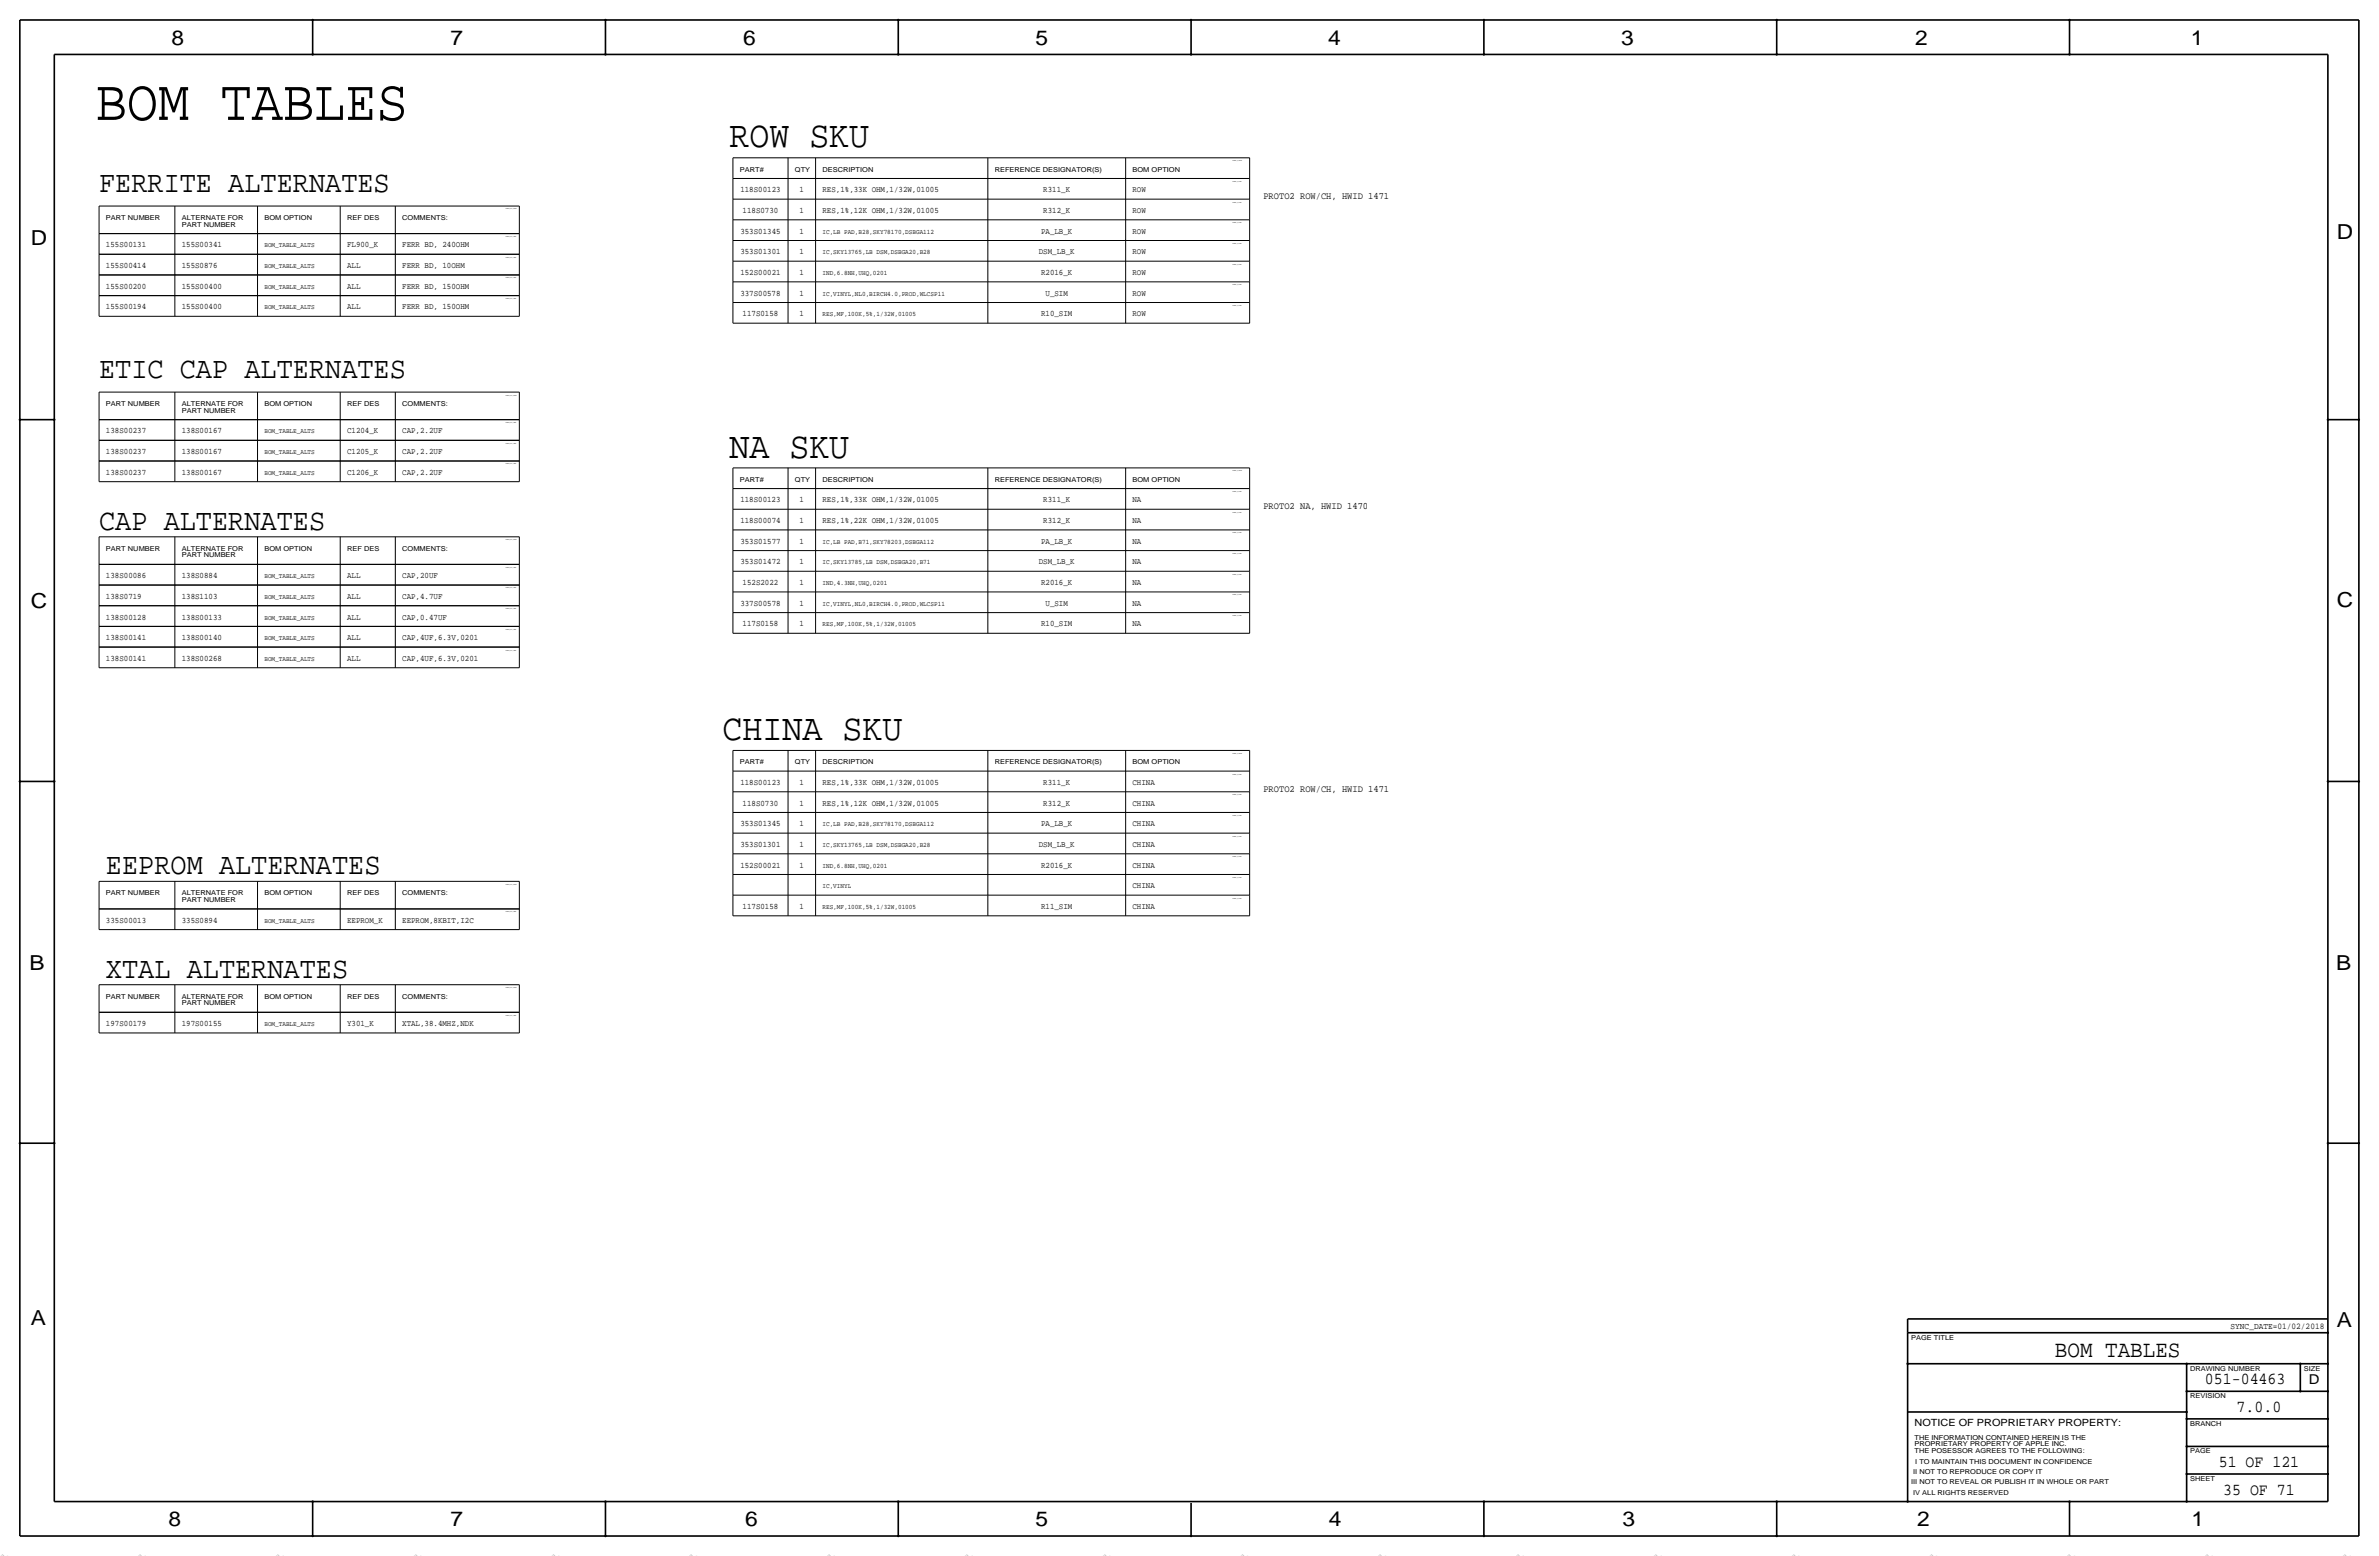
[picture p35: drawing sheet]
<svg xmlns="http://www.w3.org/2000/svg" width="877mm" height="574mm" viewBox="0 0 877 574" stroke-linecap="round" stroke-linejoin="round" font-family="sans-serif">
<defs><g id="words">
<text font-size="21.5" x="35.3" y="44.2">BOM TABLES</text>
<g font-size="13.8">
<text x="268.9" y="54.4">ROW SKU</text>
<text x="268.9" y="168.7">NA SKU</text>
<text x="266.4" y="272.8">CHINA SKU</text>
</g>
<g font-size="11.1">
<text x="36.5" y="70.9">FERRITE ALTERNATES</text>
<text x="36.5" y="139.4">ETIC CAP ALTERNATES</text>
<text x="36.5" y="195.3">CAP ALTERNATES</text>
<text x="39.1" y="322.3">EEPROM ALTERNATES</text>
<text x="39.1" y="360.4">XTAL ALTERNATES</text>
</g>
<text font-size="8.6" x="757.6" y="500.1">BOM TABLES</text>
<g font-size="7.6">
<text x="63.2" y="16.5">8</text>
<text x="166.1" y="16.5">7</text>
<text x="274" y="16.5">6</text>
<text x="381.7" y="16.5">5</text>
<text x="489.7" y="16.5">4</text>
<text x="597.6" y="16.5">3</text>
<text x="706.1" y="16.5">2</text>
<text x="807.7" y="16.5">1</text>
<text x="861.5" y="88.1">D</text>
<text x="11.4" y="90.4">D</text>
<text x="11.4" y="224.3">C</text>
<text x="861.5" y="223.8">C</text>
<text x="10.9" y="357.6">B</text>
<text x="861.3" y="357.4">B</text>
<text x="11.4" y="488.4">A</text>
<text x="861.5" y="489.2">A</text>
<text x="62.2" y="562.6">8</text>
<text x="166.1" y="562.6">7</text>
<text x="274.8" y="562.6">6</text>
<text x="381.7" y="562.6">5</text>
<text x="489.9" y="562.6">4</text>
<text x="598.1" y="562.6">3</text>
<text x="706.8" y="562.6">2</text>
<text x="807.9" y="562.6">1</text>
</g>
<g font-size="6.2">
<text x="812.9" y="510.3">051-04463</text>
<text x="824.6" y="520.4">7.0.0</text>
<text x="818" y="540.8">51 OF 121</text>
<text x="819.6" y="550.9">35 OF 71</text>
</g>
<text font-size="5" x="851.2" y="510.3">D</text>
<text font-size="3.7" x="705.8" y="525.5">NOTICE OF PROPRIETARY PROPERTY:</text>
<g font-size="3.6">
<text x="465.8" y="73.4">PROTO2 ROW/CH, HWID 1471</text>
<text x="465.8" y="187.7">PROTO2 NA, HWID 1470</text>
<text x="465.8" y="291.8">PROTO2 ROW/CH, HWID 1471</text>
</g>
<text font-size="3.2" x="822.3" y="490">SYNC_DATE=01/02/2018</text>
<g font-size="3.1">
<text x="272.9" y="70.9">118S00123</text>
<text x="294.8" y="70.9">1</text>
<text x="303.2" y="70.9">RES,1%,33K OHM,1/32W,01005</text>
<text x="384.6" y="70.9">R311_K</text>
<text x="417.5" y="70.9">ROW</text>
<text x="273.8" y="78.5">118S0730</text>
<text x="294.8" y="78.5">1</text>
<text x="303.2" y="78.5">RES,1%,12K OHM,1/32W,01005</text>
<text x="384.6" y="78.5">R312_K</text>
<text x="417.5" y="78.5">ROW</text>
<text x="272.9" y="86.1">353S01345</text>
<text x="294.8" y="86.1">1</text>
<text x="383.8" y="86.1">PA_LB_K</text>
<text x="417.5" y="86.1">ROW</text>
<text x="39.1" y="91.2">155S00131</text>
<text x="67" y="91.2">155S00341</text>
<text x="128" y="91.2">FL900_K</text>
<text x="148.3" y="91.2">FERR BD, 240OHM</text>
<text x="272.9" y="93.7">353S01301</text>
<text x="294.8" y="93.7">1</text>
<text x="383" y="93.7">DSM_LB_K</text>
<text x="417.5" y="93.7">ROW</text>
<text x="39.1" y="98.8">155S00414</text>
<text x="67" y="98.8">155S0876</text>
<text x="128" y="98.8">ALL</text>
<text x="148.3" y="98.8">FERR BD, 10OHM</text>
<text x="272.9" y="101.3">152S00021</text>
<text x="294.8" y="101.3">1</text>
<text x="383.8" y="101.3">R2016_K</text>
<text x="417.5" y="101.3">ROW</text>
<text x="39.1" y="106.4">155S00200</text>
<text x="67" y="106.4">155S00400</text>
<text x="128" y="106.4">ALL</text>
<text x="148.3" y="106.4">FERR BD, 150OHM</text>
<text x="272.9" y="109">337S00578</text>
<text x="294.8" y="109">1</text>
<text x="385.5" y="109">U_SIM</text>
<text x="417.5" y="109">ROW</text>
<text x="39.1" y="114">155S00194</text>
<text x="67" y="114">155S00400</text>
<text x="128" y="114">ALL</text>
<text x="148.3" y="114">FERR BD, 150OHM</text>
<text x="273.8" y="116.6">117S0158</text>
<text x="294.8" y="116.6">1</text>
<text x="383.8" y="116.6">R10_SIM</text>
<text x="417.5" y="116.6">ROW</text>
<text x="39.1" y="159.8">138S00237</text>
<text x="67" y="159.8">138S00167</text>
<text x="128" y="159.8">C1204_K</text>
<text x="148.3" y="159.8">CAP,2.2UF</text>
<text x="39.1" y="167.4">138S00237</text>
<text x="67" y="167.4">138S00167</text>
<text x="128" y="167.4">C1205_K</text>
<text x="148.3" y="167.4">CAP,2.2UF</text>
<text x="39.1" y="175">138S00237</text>
<text x="67" y="175">138S00167</text>
<text x="128" y="175">C1206_K</text>
<text x="148.3" y="175">CAP,2.2UF</text>
<text x="272.9" y="185.2">118S00123</text>
<text x="294.8" y="185.2">1</text>
<text x="303.2" y="185.2">RES,1%,33K OHM,1/32W,01005</text>
<text x="384.6" y="185.2">R311_K</text>
<text x="417.5" y="185.2">NA</text>
<text x="272.9" y="192.8">118S00074</text>
<text x="294.8" y="192.8">1</text>
<text x="303.2" y="192.8">RES,1%,22K OHM,1/32W,01005</text>
<text x="384.6" y="192.8">R312_K</text>
<text x="417.5" y="192.8">NA</text>
<text x="272.9" y="200.4">353S01577</text>
<text x="294.8" y="200.4">1</text>
<text x="383.8" y="200.4">PA_LB_K</text>
<text x="417.5" y="200.4">NA</text>
<text x="272.9" y="208">353S01472</text>
<text x="294.8" y="208">1</text>
<text x="383" y="208">DSM_LB_K</text>
<text x="417.5" y="208">NA</text>
<text x="39.1" y="213.1">138S00086</text>
<text x="67" y="213.1">138S0884</text>
<text x="128" y="213.1">ALL</text>
<text x="148.3" y="213.1">CAP,20UF</text>
<text x="273.8" y="215.6">152S2022</text>
<text x="294.8" y="215.6">1</text>
<text x="383.8" y="215.6">R2016_K</text>
<text x="417.5" y="215.6">NA</text>
<text x="39.1" y="220.7">138S0719</text>
<text x="67" y="220.7">138S1103</text>
<text x="128" y="220.7">ALL</text>
<text x="148.3" y="220.7">CAP,4.7UF</text>
<text x="272.9" y="223.3">337S00578</text>
<text x="294.8" y="223.3">1</text>
<text x="385.5" y="223.3">U_SIM</text>
<text x="417.5" y="223.3">NA</text>
<text x="39.1" y="228.3">138S00128</text>
<text x="67" y="228.3">138S00133</text>
<text x="128" y="228.3">ALL</text>
<text x="148.3" y="228.3">CAP,0.47UF</text>
<text x="273.8" y="230.9">117S0158</text>
<text x="294.8" y="230.9">1</text>
<text x="383.8" y="230.9">R10_SIM</text>
<text x="417.5" y="230.9">NA</text>
<text x="39.1" y="236">138S00141</text>
<text x="67" y="236">138S00140</text>
<text x="128" y="236">ALL</text>
<text x="148.3" y="236">CAP,4UF,6.3V,0201</text>
<text x="39.1" y="243.6">138S00141</text>
<text x="67" y="243.6">138S00268</text>
<text x="128" y="243.6">ALL</text>
<text x="148.3" y="243.6">CAP,4UF,6.3V,0201</text>
<text x="272.9" y="289.3">118S00123</text>
<text x="294.8" y="289.3">1</text>
<text x="303.2" y="289.3">RES,1%,33K OHM,1/32W,01005</text>
<text x="384.6" y="289.3">R311_K</text>
<text x="417.5" y="289.3">CHINA</text>
<text x="273.8" y="296.9">118S0730</text>
<text x="294.8" y="296.9">1</text>
<text x="303.2" y="296.9">RES,1%,12K OHM,1/32W,01005</text>
<text x="384.6" y="296.9">R312_K</text>
<text x="417.5" y="296.9">CHINA</text>
<text x="272.9" y="304.5">353S01345</text>
<text x="294.8" y="304.5">1</text>
<text x="383.8" y="304.5">PA_LB_K</text>
<text x="417.5" y="304.5">CHINA</text>
<text x="272.9" y="312.2">353S01301</text>
<text x="294.8" y="312.2">1</text>
<text x="383" y="312.2">DSM_LB_K</text>
<text x="417.5" y="312.2">CHINA</text>
<text x="272.9" y="319.8">152S00021</text>
<text x="294.8" y="319.8">1</text>
<text x="383.8" y="319.8">R2016_K</text>
<text x="417.5" y="319.8">CHINA</text>
<text x="417.5" y="327.4">CHINA</text>
<text x="273.8" y="335">117S0158</text>
<text x="294.8" y="335">1</text>
<text x="383.8" y="335">R11_SIM</text>
<text x="417.5" y="335">CHINA</text>
<text x="39.1" y="340.1">335S00013</text>
<text x="67" y="340.1">335S0894</text>
<text x="128" y="340.1">EEPROM_K</text>
<text x="148.3" y="340.1">EEPROM,8KBIT,I2C</text>
<text x="39.1" y="378.2">197S00179</text>
<text x="67" y="378.2">197S00155</text>
<text x="128" y="378.2">Y301_K</text>
<text x="148.3" y="378.2">XTAL,38.4MHZ,NDK</text>
</g>
<g font-size="2.8" fill="#b6b6b4">
<text x="0" y="573.5" transform="rotate(45 0 573.5)">=</text>
<text x="101.6" y="573.5" transform="rotate(45 101.6 573.5)">=</text>
<text x="152.4" y="573.5" transform="rotate(45 152.4 573.5)">=</text>
<text x="203.2" y="573.5" transform="rotate(45 203.2 573.5)">=</text>
<text x="355.6" y="573.5" transform="rotate(45 355.6 573.5)">=</text>
<text x="406.4" y="573.5" transform="rotate(45 406.4 573.5)">=</text>
<text x="457.2" y="573.5" transform="rotate(45 457.2 573.5)">=</text>
<text x="609.6" y="573.5" transform="rotate(45 609.6 573.5)">=</text>
<text x="660.4" y="573.5" transform="rotate(45 660.4 573.5)">=</text>
<text x="711.2" y="573.5" transform="rotate(45 711.2 573.5)">=</text>
<text x="863.6" y="573.5" transform="rotate(45 863.6 573.5)">=</text>
</g>
<g font-size="2.5">
<text x="272.7" y="63.2">PART#</text>
<text x="293.1" y="63.2">QTY</text>
<text x="303.2" y="63.2">DESCRIPTION</text>
<text x="366.7" y="63.2">REFERENCE DESIGNATOR(S)</text>
<text x="417.5" y="63.2">BOM OPTION</text>
<text x="39.1" y="81">PART NUMBER</text>
<text x="67" y="81">ALTERNATE FOR</text>
<text x="67" y="83.6">PART NUMBER</text>
<text x="97.5" y="81">BOM OPTION</text>
<text x="128" y="81">REF DES</text>
<text x="148.3" y="81">COMMENTS:</text>
<text x="303.2" y="86.1">IC,LB PAD,B28,SKY78170,DSBGA112</text>
<text x="97.5" y="91.2">BOM_TABLE_ALTS</text>
<text x="303.2" y="93.7">IC,SKY13765,LB DSM,DSBGA20,B28</text>
<text x="97.5" y="98.8">BOM_TABLE_ALTS</text>
<text x="303.2" y="101.3">IND,6.8NH,UHQ,0201</text>
<text x="97.5" y="106.4">BOM_TABLE_ALTS</text>
<text x="303.2" y="109">IC,VINYL,NL0,BIRCH4.0,PROD,WLCSP11</text>
<text x="97.5" y="114">BOM_TABLE_ALTS</text>
<text x="303.2" y="116.6">RES,MF,100K,5%,1/32W,01005</text>
<text x="39.1" y="149.6">PART NUMBER</text>
<text x="67" y="149.6">ALTERNATE FOR</text>
<text x="97.5" y="149.6">BOM OPTION</text>
<text x="128" y="149.6">REF DES</text>
<text x="148.3" y="149.6">COMMENTS:</text>
<text x="67" y="152.1">PART NUMBER</text>
<text x="97.5" y="159.8">BOM_TABLE_ALTS</text>
<text x="97.5" y="167.4">BOM_TABLE_ALTS</text>
<text x="97.5" y="175">BOM_TABLE_ALTS</text>
<text x="272.7" y="177.5">PART#</text>
<text x="293.1" y="177.5">QTY</text>
<text x="303.2" y="177.5">DESCRIPTION</text>
<text x="366.7" y="177.5">REFERENCE DESIGNATOR(S)</text>
<text x="417.5" y="177.5">BOM OPTION</text>
<text x="39.1" y="202.9">PART NUMBER</text>
<text x="67" y="202.9">ALTERNATE FOR</text>
<text x="97.5" y="202.9">BOM OPTION</text>
<text x="128" y="202.9">REF DES</text>
<text x="148.3" y="202.9">COMMENTS:</text>
<text x="303.2" y="200.4">IC,LB PAD,B71,SKY78203,DSBGA112</text>
<text x="67" y="205.5">PART NUMBER</text>
<text x="303.2" y="208">IC,SKY13785,LB DSM,DSBGA20,B71</text>
<text x="97.5" y="213.1">BOM_TABLE_ALTS</text>
<text x="303.2" y="215.6">IND,4.3NH,UHQ,0201</text>
<text x="97.5" y="220.7">BOM_TABLE_ALTS</text>
<text x="303.2" y="223.3">IC,VINYL,NL0,BIRCH4.0,PROD,WLCSP11</text>
<text x="97.5" y="228.3">BOM_TABLE_ALTS</text>
<text x="303.2" y="230.9">RES,MF,100K,5%,1/32W,01005</text>
<text x="97.5" y="236">BOM_TABLE_ALTS</text>
<text x="97.5" y="243.6">BOM_TABLE_ALTS</text>
<text x="272.7" y="281.7">PART#</text>
<text x="293.1" y="281.7">QTY</text>
<text x="303.2" y="281.7">DESCRIPTION</text>
<text x="366.7" y="281.7">REFERENCE DESIGNATOR(S)</text>
<text x="417.5" y="281.7">BOM OPTION</text>
<text x="303.2" y="304.5">IC,LB PAD,B28,SKY78170,DSBGA112</text>
<text x="303.2" y="312.2">IC,SKY13765,LB DSM,DSBGA20,B28</text>
<text x="303.2" y="319.8">IND,6.8NH,UHQ,0201</text>
<text x="39.1" y="329.9">PART NUMBER</text>
<text x="67" y="329.9">ALTERNATE FOR</text>
<text x="97.5" y="329.9">BOM OPTION</text>
<text x="128" y="329.9">REF DES</text>
<text x="148.3" y="329.9">COMMENTS:</text>
<text x="303.2" y="327.4">IC,VINYL</text>
<text x="67" y="332.5">PART NUMBER</text>
<text x="303.2" y="335">RES,MF,100K,5%,1/32W,01005</text>
<text x="97.5" y="340.1">BOM_TABLE_ALTS</text>
<text x="39.1" y="368">PART NUMBER</text>
<text x="67" y="368">ALTERNATE FOR</text>
<text x="67" y="370.6">PART NUMBER</text>
<text x="97.5" y="368">BOM OPTION</text>
<text x="128" y="368">REF DES</text>
<text x="148.3" y="368">COMMENTS:</text>
<text x="97.5" y="378.2">BOM_TABLE_ALTS</text>
<text x="704.5" y="493.8">PAGE TITLE</text>
<text x="807.4" y="505.2">DRAWING NUMBER</text>
<text x="849.3" y="505.2">SIZE</text>
<text x="807.4" y="515.4">REVISION</text>
<text x="807.4" y="525.5">BRANCH</text>
<text x="705.8" y="533.1">PROPRIETARY PROPERTY OF APPLE INC.</text>
<text x="705.8" y="530.6">THE INFORMATION CONTAINED HEREIN IS THE</text>
<text x="705.8" y="535.7">THE POSESSOR AGREES TO THE FOLLOWING:</text>
<text x="706.1" y="539.5">I TO MAINTAIN THIS DOCUMENT IN CONFIDENCE</text>
<text x="807.4" y="535.7">PAGE</text>
<text x="705.3" y="543.3">II NOT TO REPRODUCE OR COPY IT</text>
<text x="807.4" y="545.8">SHEET</text>
<text x="704.5" y="547.1">III NOT TO REVEAL OR PUBLISH IT IN WHOLE OR PART</text>
<text x="705.3" y="550.9">IV ALL RIGHTS RESERVED</text>
</g>
<g font-size=".4">
<text x="454.4" y="59.4">TABLE_5_HEAD</text>
<text x="454.4" y="67.1">TABLE_5_ITEM</text>
<text x="186.4" y="77.2">TABLE_ALT_HEAD</text>
<text x="454.4" y="74.7">TABLE_5_ITEM</text>
<text x="454.4" y="82.3">TABLE_5_ITEM</text>
<text x="186.4" y="87.4">TABLE_ALT_ITEM</text>
<text x="454.4" y="89.9">TABLE_5_ITEM</text>
<text x="186.4" y="95">TABLE_ALT_ITEM</text>
<text x="454.4" y="97.5">TABLE_5_ITEM</text>
<text x="186.4" y="102.6">TABLE_ALT_ITEM</text>
<text x="454.4" y="105.2">TABLE_5_ITEM</text>
<text x="186.4" y="110.2">TABLE_ALT_ITEM</text>
<text x="454.4" y="112.8">TABLE_5_ITEM</text>
<text x="186.4" y="145.8">TABLE_ALT_HEAD</text>
<text x="186.4" y="156">TABLE_ALT_ITEM</text>
<text x="186.4" y="163.6">TABLE_ALT_ITEM</text>
<text x="186.4" y="171.2">TABLE_ALT_ITEM</text>
<text x="454.4" y="173.7">TABLE_5_HEAD</text>
<text x="454.4" y="181.4">TABLE_5_ITEM</text>
<text x="454.4" y="189">TABLE_5_ITEM</text>
<text x="454.4" y="196.6">TABLE_5_ITEM</text>
<text x="186.4" y="199.1">TABLE_ALT_HEAD</text>
<text x="186.4" y="209.3">TABLE_ALT_ITEM</text>
<text x="454.4" y="204.2">TABLE_5_ITEM</text>
<text x="454.4" y="211.8">TABLE_5_ITEM</text>
<text x="186.4" y="216.9">TABLE_ALT_ITEM</text>
<text x="454.4" y="219.5">TABLE_5_ITEM</text>
<text x="186.4" y="224.5">TABLE_ALT_ITEM</text>
<text x="454.4" y="227.1">TABLE_5_ITEM</text>
<text x="186.4" y="232.2">TABLE_ALT_ITEM</text>
<text x="186.4" y="239.8">TABLE_ALT_ITEM</text>
<text x="454.4" y="277.9">TABLE_5_HEAD</text>
<text x="454.4" y="285.5">TABLE_5_ITEM</text>
<text x="454.4" y="293.1">TABLE_5_ITEM</text>
<text x="454.4" y="300.7">TABLE_5_ITEM</text>
<text x="454.4" y="308.4">TABLE_5_ITEM</text>
<text x="454.4" y="316">TABLE_5_ITEM</text>
<text x="454.4" y="323.6">TABLE_5_ITEM</text>
<text x="186.4" y="326.1">TABLE_ALT_HEAD</text>
<text x="454.4" y="331.2">TABLE_5_ITEM</text>
<text x="186.4" y="336.3">TABLE_ALT_ITEM</text>
<text x="186.4" y="364.2">TABLE_ALT_HEAD</text>
<text x="186.4" y="374.4">TABLE_ALT_ITEM</text>
</g>
</g></defs>
<g fill="none" stroke="#000" stroke-width=".6" stroke-linecap="butt">
<path d="M7.3 7.4v558.8zM7.3 7.4h862.3zM115.3 7.4v12.7zM223.2 7.4v12.7zM331.2 7.4v12.7zM439.1 7.4v12.7zM547.1 7.4v12.7zM655 7.4v12.7zM763 7.4v12.7zM869.6 7.4v558.8zM20 20.1v533.4zM20 20.1h838.2z"/>
<path d="M858.2 20.1v533.4zM7.3 154.7h12.7zM858.2 154.7h11.4zM7.3 288h12.7zM858.2 288h11.4zM7.3 421.4h12.7zM858.2 421.4h11.4zM703.3 486.2v5zM703.3 486.2h154.9zM703.3 491.2h154.9zM703.3 491.2v62.3zM703.3 502.7h154.9z"/>
<path d="M806.1 502.7v50.8zM806.1 512.8h52.1zM848.1 502.7v10.1zM703.3 520.4h102.8zM806.1 533.1h52.1zM806.1 523h52.1zM20 553.5h838.2zM115.3 553.5v12.7zM223.2 553.5v12.7zM331.2 553.5v12.7zM439.1 554v12.2zM547.1 553.5v12.7z"/>
<path d="M655 553.5v12.7zM763 553.5v12.7zM806.1 543.3h52.1zM7.3 566.2h862.3z"/>
</g>
<g fill="none" stroke="#000" stroke-width=".37">
<path d="M270.2 58.2v7.6zM270.2 58.2h190.5zM290.5 58.2v7.6zM300.7 58.2v7.6zM364.2 58.2v7.6zM415 58.2v7.6zM460.7 58.2v7.6zM36.5 75.9v10.2zM36.5 75.9h155zM64.5 75.9v10.2zM94.9 75.9v10.2zM125.4 75.9v10.2z"/>
<path d="M145.7 75.9v10.2zM191.5 75.9v10.2zM270.2 65.8h190.5zM270.2 65.8v7.6zM270.2 73.4h190.5zM270.2 73.4v7.6zM290.5 65.8v7.6zM290.5 73.4v7.6zM300.7 65.8v7.6zM300.7 73.4v7.6zM364.2 65.8v7.6zM364.2 73.4v7.6z"/>
<path d="M415 65.8v7.6zM415 73.4v7.6zM460.7 65.8v7.6zM460.7 73.4v7.6zM36.5 86.1h155zM36.5 86.1v7.6zM36.5 93.7h155zM36.5 93.7v7.6zM64.5 86.1v7.6zM64.5 93.7v7.6zM94.9 86.1v7.6zM94.9 93.7v7.6z"/>
<path d="M125.4 86.1v7.6zM125.4 93.7v7.6zM145.7 86.1v7.6zM145.7 93.7v7.6zM191.5 86.1v7.6zM191.5 93.7v7.6zM270.2 81h190.5zM270.2 81v7.6zM270.2 88.6h190.5zM270.2 88.6v7.7zM270.2 96.3h190.5zM270.2 96.3v7.6z"/>
<path d="M290.5 81v7.6zM290.5 88.6v7.7zM290.5 96.3v7.6zM300.7 81v7.6zM300.7 88.6v7.7zM300.7 96.3v7.6zM364.2 81v7.6zM364.2 88.6v7.7zM364.2 96.3v7.6zM415 81v7.6zM415 88.6v7.7zM415 96.3v7.6z"/>
<path d="M460.7 81v7.6zM460.7 88.6v7.7zM460.7 96.3v7.6zM36.5 109v7.6zM36.5 109h155zM36.5 116.6h155zM36.5 101.3v7.7zM36.5 101.3h155zM64.5 109v7.6zM64.5 101.3v7.7zM94.9 109v7.6zM94.9 101.3v7.7z"/>
<path d="M125.4 109v7.6zM125.4 101.3v7.7zM145.7 109v7.6zM145.7 101.3v7.7zM191.5 109v7.6zM191.5 101.3v7.7zM270.2 103.9h190.5zM270.2 103.9v7.6zM270.2 111.5h190.5zM270.2 111.5v7.6zM270.2 119.1h190.5zM290.5 103.9v7.6z"/>
<path d="M290.5 111.5v7.6zM300.7 103.9v7.6zM300.7 111.5v7.6zM364.2 103.9v7.6zM364.2 111.5v7.6zM415 103.9v7.6zM415 111.5v7.6zM460.7 103.9v7.6zM460.7 111.5v7.6zM36.5 144.5v10.2zM36.5 144.5h155zM36.5 154.7h155z"/>
<path d="M36.5 154.7v7.6zM64.5 144.5v10.2zM64.5 154.7v7.6zM94.9 144.5v10.2zM94.9 154.7v7.6zM125.4 144.5v10.2zM125.4 154.7v7.6zM145.7 144.5v10.2zM145.7 154.7v7.6zM191.5 144.5v10.2zM191.5 154.7v7.6zM36.5 169.9v7.6z"/>
<path d="M36.5 169.9h155zM36.5 177.5h155zM36.5 162.3v7.6zM36.5 162.3h155zM64.5 169.9v7.6zM64.5 162.3v7.6zM94.9 169.9v7.6zM94.9 162.3v7.6zM125.4 169.9v7.6zM125.4 162.3v7.6zM145.7 169.9v7.6zM145.7 162.3v7.6z"/>
<path d="M191.5 169.9v7.6zM191.5 162.3v7.6zM270.2 172.5v7.6zM270.2 172.5h190.5zM290.5 172.5v7.6zM300.7 172.5v7.6zM364.2 172.5v7.6zM415 172.5v7.6zM460.7 172.5v7.6zM36.5 197.9v10.1zM36.5 197.9h155zM64.5 197.9v10.1z"/>
<path d="M94.9 197.9v10.1zM125.4 197.9v10.1zM145.7 197.9v10.1zM191.5 197.9v10.1zM270.2 180.1h190.5zM270.2 180.1v7.6zM270.2 187.7h190.5zM270.2 187.7v7.6zM270.2 195.3h190.5zM270.2 195.3v7.6zM290.5 180.1v7.6zM290.5 187.7v7.6z"/>
<path d="M290.5 195.3v7.6zM300.7 180.1v7.6zM300.7 187.7v7.6zM300.7 195.3v7.6zM364.2 180.1v7.6zM364.2 187.7v7.6zM364.2 195.3v7.6zM415 180.1v7.6zM415 187.7v7.6zM415 195.3v7.6zM460.7 180.1v7.6zM460.7 187.7v7.6z"/>
<path d="M460.7 195.3v7.6zM36.5 215.6v7.7zM36.5 215.6h155zM36.5 208h155zM36.5 208v7.6zM64.5 215.6v7.7zM64.5 208v7.6zM94.9 215.6v7.7zM94.9 208v7.6zM125.4 215.6v7.7zM125.4 208v7.6zM145.7 215.6v7.7z"/>
<path d="M145.7 208v7.6zM191.5 215.6v7.7zM191.5 208v7.6zM270.2 202.9h190.5zM270.2 202.9v7.7zM270.2 210.6h190.5zM270.2 210.6v7.6zM270.2 218.2h190.5zM270.2 218.2v7.6zM290.5 202.9v7.7zM290.5 210.6v7.6zM290.5 218.2v7.6z"/>
<path d="M300.7 202.9v7.7zM300.7 210.6v7.6zM300.7 218.2v7.6zM364.2 202.9v7.7zM364.2 210.6v7.6zM364.2 218.2v7.6zM415 202.9v7.7zM415 210.6v7.6zM415 218.2v7.6zM460.7 202.9v7.7zM460.7 210.6v7.6zM460.7 218.2v7.6z"/>
<path d="M36.5 238.5v7.6zM36.5 238.5h155zM36.5 230.9v7.6zM36.5 230.9h155zM36.5 223.3v7.6zM36.5 223.3h155zM64.5 238.5v7.6zM64.5 230.9v7.6zM64.5 223.3v7.6zM94.9 238.5v7.6zM94.9 230.9v7.6zM94.9 223.3v7.6z"/>
<path d="M125.4 238.5v7.6zM125.4 230.9v7.6zM125.4 223.3v7.6zM145.7 238.5v7.6zM145.7 230.9v7.6zM145.7 223.3v7.6zM191.5 238.5v7.6zM191.5 230.9v7.6zM191.5 223.3v7.6zM270.2 225.8v7.6zM270.2 233.4h190.5zM270.2 225.8h190.5z"/>
<path d="M290.5 225.8v7.6zM300.7 225.8v7.6zM364.2 225.8v7.6zM415 225.8v7.6zM460.7 225.8v7.6zM36.5 246.1h155zM270.2 276.6v7.6zM270.2 276.6h190.5zM290.5 276.6v7.6zM300.7 276.6v7.6zM364.2 276.6v7.6zM415 276.6v7.6z"/>
<path d="M460.7 276.6v7.6zM270.2 291.8v7.7zM270.2 299.5h190.5zM270.2 284.2h190.5zM270.2 284.2v7.6zM270.2 291.8h190.5zM270.2 299.5v7.6zM290.5 291.8v7.7zM290.5 284.2v7.6zM290.5 299.5v7.6zM300.7 291.8v7.7zM300.7 284.2v7.6z"/>
<path d="M300.7 299.5v7.6zM364.2 291.8v7.7zM364.2 284.2v7.6zM364.2 299.5v7.6zM415 291.8v7.7zM415 284.2v7.6zM415 299.5v7.6zM460.7 291.8v7.7zM460.7 284.2v7.6zM460.7 299.5v7.6zM270.2 314.7v7.6zM270.2 307.1v7.6z"/>
<path d="M270.2 314.7h190.5zM270.2 307.1h190.5zM290.5 314.7v7.6zM290.5 307.1v7.6zM300.7 314.7v7.6zM300.7 307.1v7.6zM364.2 314.7v7.6zM364.2 307.1v7.6zM415 314.7v7.6zM415 307.1v7.6zM460.7 314.7v7.6zM460.7 307.1v7.6z"/>
<path d="M36.5 324.9v10.1zM36.5 324.9h155zM36.5 335h155zM36.5 335v7.6zM64.5 324.9v10.1zM64.5 335v7.6zM94.9 324.9v10.1zM94.9 335v7.6zM125.4 324.9v10.1zM125.4 335v7.6zM145.7 324.9v10.1zM145.7 335v7.6z"/>
<path d="M191.5 324.9v10.1zM191.5 335v7.6zM270.2 322.3h190.5zM270.2 322.3v7.6zM270.2 329.9h190.5zM270.2 329.9v7.7zM270.2 337.6h190.5zM290.5 322.3v7.6zM290.5 329.9v7.7zM300.7 322.3v7.6zM300.7 329.9v7.7zM364.2 322.3v7.6z"/>
<path d="M364.2 329.9v7.7zM415 322.3v7.6zM415 329.9v7.7zM460.7 322.3v7.6zM460.7 329.9v7.7zM36.5 342.6h155zM36.5 363v10.1zM36.5 363h155zM36.5 373.1h155zM36.5 373.1v7.6zM64.5 363v10.1zM64.5 373.1v7.6z"/>
<path d="M94.9 363v10.1zM94.9 373.1v7.6zM125.4 363v10.1zM125.4 373.1v7.6zM145.7 363v10.1zM145.7 373.1v7.6zM191.5 363v10.1zM191.5 373.1v7.6zM36.5 380.7h155z"/>
</g>
<g fill="#000" stroke="#000" stroke-width=".37">
<path d="M115.1 7.2h.4v.3h-.4zM115.1 19.9h.4v.3h-.4zM223 7.2h.4v.3h-.4zM223 19.9h.4v.3h-.4zM331 19.9h.4v.3h-.4zM331 7.2h.4v.3h-.4zM438.9 7.2h.4v.3h-.4zM438.9 19.9h.4v.3h-.4zM546.9 7.2h.4v.3h-.4zM546.9 19.9h.4v.3h-.4zM654.8 19.9h.4v.3h-.4zM654.8 7.2h.4v.3h-.4z"/>
<path d="M762.8 19.9h.4v.3h-.4zM762.8 7.2h.4v.3h-.4zM7.1 154.5h.4v.4h-.4zM19.8 154.5h.4v.4h-.4zM858 154.5h.4v.4h-.4zM869.5 154.5h.3v.4h-.3zM7.1 287.9h.4v.3h-.4zM19.8 287.9h.4v.3h-.4zM858 287.9h.4v.3h-.4zM869.5 287.9h.3v.3h-.3zM7.1 421.2h.4v.4h-.4zM19.8 421.2h.4v.4h-.4z"/>
<path d="M858 421.2h.4v.4h-.4zM869.5 421.2h.3v.4h-.3zM858 491.1h.4v.3h-.4zM703.1 502.5h.4v.3h-.4zM806 502.5h.3v.3h-.3zM806 512.7h.3v.3h-.3zM847.9 512.7h.3v.3h-.3zM847.9 502.5h.3v.3h-.3zM858 502.5h.4v.3h-.4zM858 512.7h.4v.3h-.4zM806 520.3h.3v.3h-.3zM806 522.8h.3v.4h-.3z"/>
<path d="M806 533h.3v.3h-.3zM858 522.8h.4v.4h-.4zM858 533h.4v.3h-.4zM115.1 553.3h.4v.3h-.4zM223 553.3h.4v.3h-.4zM331 553.3h.4v.3h-.4zM546.9 553.3h.4v.3h-.4zM654.8 553.3h.4v.3h-.4zM703.1 553.3h.4v.3h-.4zM762.8 553.3h.4v.3h-.4zM806 543.1h.3v.4h-.3zM806 553.3h.3v.3h-.3z"/>
<path d="M858 543.1h.4v.4h-.4zM115.1 566h.4v.3h-.4zM223 566h.4v.3h-.4zM331 566h.4v.3h-.4zM438.9 566h.4v.3h-.4zM546.9 566h.4v.3h-.4zM654.8 566h.4v.3h-.4z"/>
</g>
<use href="#words"/>
</svg>
